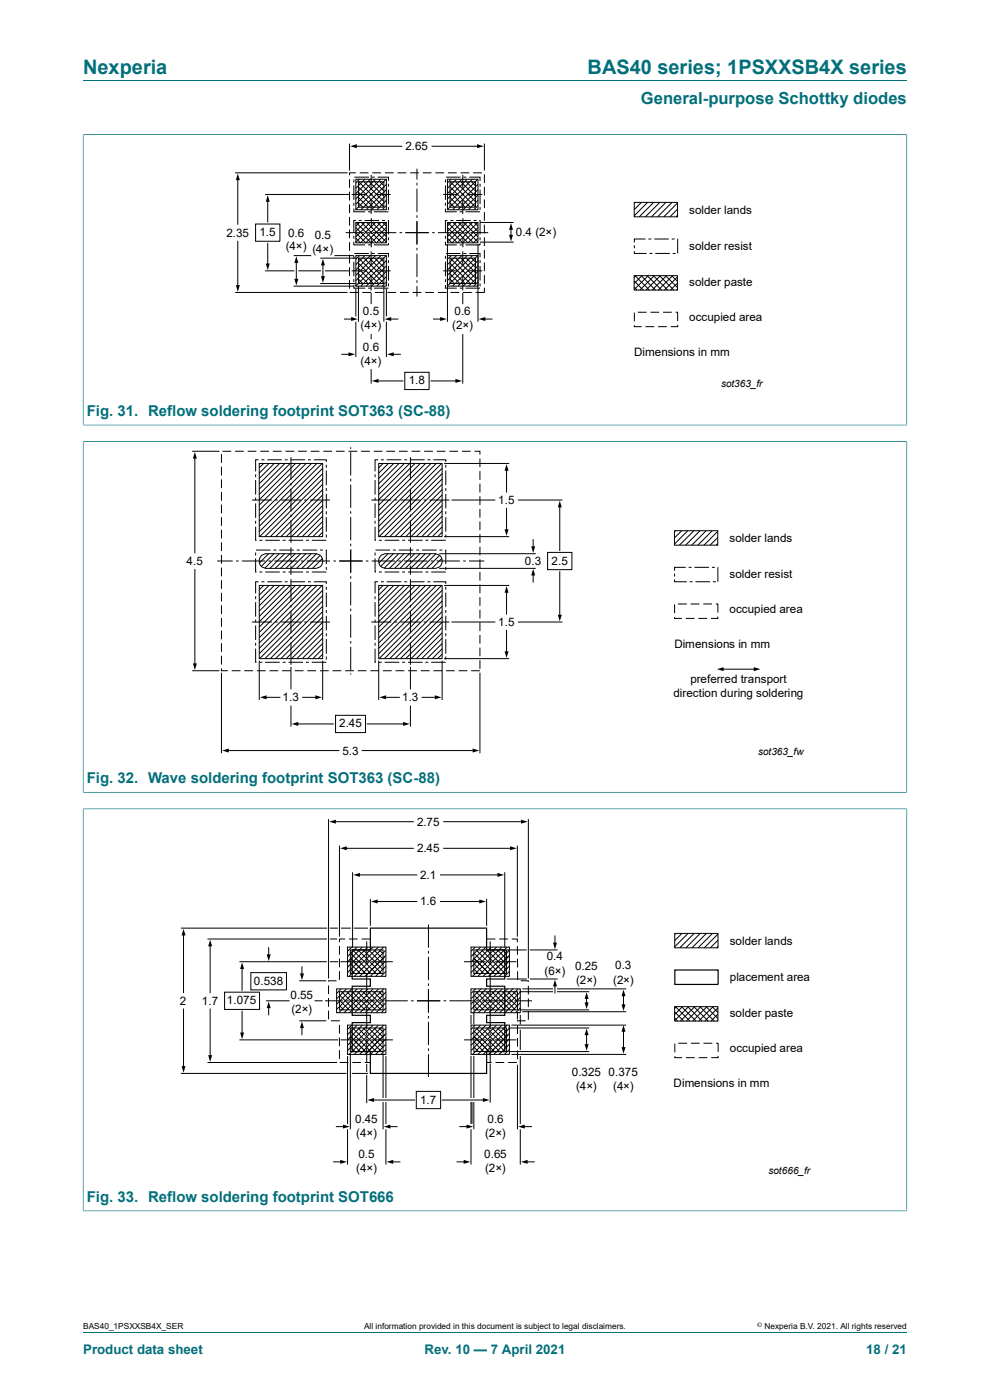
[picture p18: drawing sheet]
<svg xmlns="http://www.w3.org/2000/svg" width="210mm" height="297mm" viewBox="0 0 210 297" stroke-linecap="round" stroke-linejoin="round" font-family="sans-serif">
<defs><g id="words">
<g font-size="4.2" fill="#036f7b">
<text x="17.6" y="15.6">Nexperia</text>
<text x="124.6" y="15.6">BAS40 series; 1PSXXSB4X series</text>
</g>
<text font-size="3.5" fill="#036f7b" x="136" y="22">General-purpose Schottky diodes</text>
<g font-size="3.2" fill="#036f7b">
<text x="18.4" y="88.3">Fig. 31. Reflow soldering footprint SOT363 (SC-88)</text>
<text x="18.4" y="166.2">Fig. 32. Wave soldering footprint SOT363 (SC-88)</text>
<text x="18.4" y="255">Fig. 33. Reflow soldering footprint SOT666</text>
</g>
<g font-size="2.8" fill="#036f7b">
<text x="17.6" y="287.2">Product data sheet</text>
<text x="90.1" y="287.2">Rev. 10 — 7 April 2021</text>
<text x="183.7" y="287.2">18 / 21</text>
</g>
<g font-size="2.5">
<text x="86" y="31.9">2.65</text>
<text x="146.2" y="45.3">solder lands</text>
<text x="48" y="50.2">2.35</text>
<text x="55" y="50.1">1.5</text>
<text x="60.6" y="53.1">(4×) (4×)</text>
<text x="61.1" y="50.2">0.6</text>
<text x="66.8" y="50.7">0.5</text>
<text x="109.4" y="50">0.4 (2×)</text>
<text x="146.2" y="52.9">solder resist</text>
<text x="146.2" y="60.8">solder paste</text>
<text x="76.5" y="69.9">(4×)</text>
<text x="77" y="66.9">0.5</text>
<text x="95.9" y="69.9">(2×)</text>
<text x="96.4" y="66.9">0.6</text>
<text x="146.2" y="68.1">occupied area</text>
<text x="76.5" y="77.4">(4×)</text>
<text x="77" y="74.4">0.6</text>
<text x="134.5" y="75.6">Dimensions in mm</text>
<text x="86.7" y="81.5">1.8</text>
<text x="105.7" y="106.9">1.5</text>
<text x="39.6" y="119.8">4.5</text>
<text x="111.3" y="119.8">0.3</text>
<text x="117" y="119.8">2.5</text>
<text x="154.8" y="114.9">solder lands</text>
<text x="154.8" y="122.6">solder resist</text>
<text x="154.8" y="130">occupied area</text>
<text x="105.7" y="132.8">1.5</text>
<text x="143.1" y="137.4">Dimensions in mm</text>
<text x="60" y="148.8">1.3</text>
<text x="85.3" y="148.8">1.3</text>
<text x="142.9" y="147.8">direction during soldering</text>
<text x="146.4" y="144.8">preferred transport</text>
<text x="72" y="154.3">2.45</text>
<text x="72.7" y="160.1">5.3</text>
<text x="88.5" y="175.2">2.75</text>
<text x="88.5" y="180.8">2.45</text>
<text x="89.1" y="186.4">2.1</text>
<text x="89.1" y="192.1">1.6</text>
<text x="116" y="203.7">0.4</text>
<text x="154.8" y="200.4">solder lands</text>
<text x="53.9" y="208.9">0.538</text>
<text x="115.5" y="206.7">(6×)</text>
<text x="122" y="205.9">0.25</text>
<text x="122.2" y="208.8">(2×)</text>
<text x="130.1" y="208.7">(2×)</text>
<text x="130.5" y="205.6">0.3</text>
<text x="154.8" y="208">placement area</text>
<text x="38.2" y="213.2">2</text>
<text x="42.8" y="213.2">1.7</text>
<text x="48.1" y="213">1.075</text>
<text x="61.6" y="211.8">0.55</text>
<text x="61.8" y="214.8">(2×)</text>
<text x="154.8" y="215.8">solder paste</text>
<text x="154.8" y="223.2">occupied area</text>
<text x="121.3" y="228.3">0.325</text>
<text x="122.2" y="231.3">(4×)</text>
<text x="129.1" y="228.3">0.375</text>
<text x="130.1" y="231.3">(4×)</text>
<text x="142.9" y="230.6">Dimensions in mm</text>
<text x="75.3" y="238.2">0.45</text>
<text x="89.1" y="234.1">1.7</text>
<text x="103.4" y="238.2">0.6</text>
<text x="75.6" y="241.3">(4×)</text>
<text x="76" y="245.7">0.5</text>
<text x="102.7" y="245.7">0.65</text>
<text x="102.9" y="241.3">(2×)</text>
<text x="75.6" y="248.7">(4×)</text>
<text x="102.9" y="248.7">(2×)</text>
</g>
<g font-size="2.1">
<text x="152.9" y="82.2">sot363_fr</text>
<text x="160.8" y="160.1">sot363_fw</text>
<text x="163" y="249">sot666_fr</text>
</g>
<g font-size="1.8">
<text x="17.6" y="282">BAS40_1PSXXSB4X_SER</text>
<text x="77.2" y="282">All information provided in this document is subject to legal disclaimers.</text>
<text x="162.2" y="282">Nexperia B.V. 2021. All rights reserved</text>
</g>
<text font-size="1.4" x="160.6" y="281.6">©</text>
</g></defs>
<g fill="none" stroke="#036f7b" stroke-width=".21">
<path d="M17.6 17.1h174.8M17.6 28.6h174.8M17.6 28.5v61.7M192.4 28.5v61.7M17.6 93.7h174.8M17.6 90.2h174.8M17.6 93.6v74.5M192.4 93.6v74.5M17.6 171.6h174.8M17.6 168.1h174.8M17.6 171.5v85.5M192.4 171.5v85.5"/>
<path d="M17.6 256.9h174.8M17.6 282.6h174.8"/>
</g>
<g fill="none" stroke="#000" stroke-width=".21">
<path d="M49.9 36.7h23.8M50.4 37.9v9.7M74.1 30.5v5.7M74.1 38v1.8M75.1 38.1v.6M75.1 39.3v3.1M75.2 37.6h3.1M75.4 31h9.8M75.5 38h6.5v6.5h-6.5zM75.5 36.7h-1.4v.5M76 38.6h5.4v5.4h-5.4zM76 39.6l4.3 4.4"/>
<path d="M76.1 38.6l5.3 5.3M76.3 38l-.8 .8M76.3 36.7h1.9M77.2 38.6l4.2 4.1M77.4 38l-1.9 1.9M78.3 38.6l3.1 3M78.5 38l-3 3.1M78.7 37.1v3.2M78.9 37.6h.6M79 36.7h1.8M79.5 38.6l1.9 1.9M79.6 38l-4.1 4.2"/>
<path d="M80.1 37.6h2.3v.8M80.6 38.6l.8 .7M80.8 38l-5.3 5.3M81.7 36.7h1.8M81.9 38l-6.5 6.5M82 39.1l-5.4 5.4M82.4 39v.6M84.3 36.7h1.9M87 36.7h1.9M88.4 35.8v2.3M88.4 38.8v.5M89.7 36.7h1.8"/>
<path d="M91.7 31h9.8M92.4 36.7h1.8M94.5 38.1v.6M94.5 39.3v3.1M94.6 37.6h3.1M94.9 38h6.5v6.5h-6.5zM95 36.7h1.9M95.5 38.6h5.4v5.4h-5.4zM95.5 39.6l4.3 4.4M95.5 38.6l5.3 5.3M95.7 38l-.8 .8M96.6 38.6l4.2 4.1"/>
<path d="M96.8 38l-1.9 1.9M97.7 36.7h1.8M97.8 38.6l3 3M98 38l-3.1 3.1M98.2 37.1v3.2M98.3 37.6h.6M98.9 38.6l1.9 1.9M99.1 38l-4.2 4.2M99.5 37.6h2.3v.8M100 38.6l.8 .7M100.2 38l-5.3 5.3M100.4 36.7h1.8"/>
<path d="M101.3 38l-6.4 6.5M101.4 39.1l-5.4 5.4M101.8 39v.6M102.7 30.5v5.7M102.7 37v1.8M102.7 39.6v1.9M50.4 51.2v9.6M54.2 47.5h5.2v3.7h-5.2zM56.2 41.3h18M56.2 57.5h6.2M56.8 42.5v4.6M56.8 51.6v4.6"/>
<path d="M62.3 54.2h3.7M62.9 55.4v4M63.3 57.5h4.8M67.9 54.8h7.7M68.5 56v2.9M68.9 57.5h5.3M70.9 54.2h4.2M73.3 49.4h3.9M74.1 40.7v1.8M74.1 43.3v1.9M74.1 46v1.9M74.1 48.7v1.8"/>
<path d="M74.1 51.4v1.8M74.1 54v1.9M74.1 56.7v1.9M74.1 59.4v1.8M74.6 41.3h3.2M74.6 57.5h3.2M75.1 51.3v.7h2.4M75.1 44.3v.6h2.4M75.1 43v.6M75.1 50v.7M75.1 54.3v.6M75.1 55.5v3.1"/>
<path d="M75.1 59.2v.6M75.2 53.8h3.1M75.5 47.2h6.5v4.3h-6.5zM75.5 54.2h6.5v6.5h-6.5zM75.5 48.3l3.2 3.2M75.5 46.8h-.4v2.6M75.5 47.2l4.4 4.3 2.1-2.1M76 56.9l3.2 3.3M76 58l2.1 2.2M76 59.2l1 1M76 40.7l3.2 3.3M76 41.8l2.1 2.2"/>
<path d="M76 43l1 1M76 54.8h5.4v5.4h-5.4zM76 55.8l4.3 4.4M76.1 54.8l5.3 5.3M76.1 46.8h.6M76.3 47.2l-.8 .8M76.3 54.2l-.8 .8M76.7 47.2l4.3 4.3 1-1M77.2 54.8l4.2 4.1M77.3 46.8h3.1M77.4 47.2l-1.9 1.9M77.4 54.2l-1.9 1.9"/>
<path d="M77.8 47.2l4.2 4.2M77.9 49.4h.5M78.1 44.9h.6M78.1 52h.6M78.3 54.8l3.1 3M78.5 41.3h.5M78.5 57.5h.5M78.5 47.2l-3 3M78.5 54.2l-3 3.1M78.7 41v.5M78.7 42.2v3.2M78.7 53.3v3.2"/>
<path d="M78.7 57.2v.5M78.7 58.4v3.2M78.8 46.3v2.1M78.8 49.1v.5M78.8 50.3v2.2M78.9 53.8h.6M78.9 47.2l3.1 3M79.1 49.4h5M79.3 44.9h3.1M79.5 54.8l1.9 1.9M79.6 47.2l-4.1 4.2M79.6 54.2l-4.1 4.2"/>
<path d="M79.7 41.3h3.2M79.7 57.5h3.2M80.1 47.2l1.9 1.9M80.1 53.8h2.3v.8M80.6 54.8l.8 .7M80.8 47.2l-4.3 4.3-1-1M80.8 54.2l-5.3 5.3M81 46.8h.7M81.2 47.2l.8 .8M81.9 47.2l-4.3 4.3-2.1-2.1M81.9 54.2l-6.5 6.5M82 48.3l-3.3 3.2"/>
<path d="M82 55.3l-5.4 5.4M82 56.4l-4.3 4.3M82 57.6l-3.2 3.1M82 58.7l-2.1 2M82 59.8l-.9 .9M82 40.2l-4.3 4.3M82 41.4l-3.2 3.1M82 42.5l-2.1 2M82 43.6l-.9 .9M82.3 46.8h.1v2.9M82.4 51.6v.4h-3.1M82.4 40.2v3.1"/>
<path d="M82.4 43.9v.6M82.4 50.3v.7M82.4 55.2v.6M82.4 56.4v3.1M84.8 49.4h.5M86 49.4h5M88.4 40v5M88.4 45.7v.5M88.4 46.9v5M88.4 52.6v.5M88.4 53.8v5M88.4 59.5v.5"/>
<path d="M91.7 49.4h.5M92.9 49.4h4.9M94 41.3h3.2M94 57.5h3.2M94.5 44.3v.6h2.4M94.5 51.3v.7h2.4M94.5 43v.6M94.5 50v.7M94.5 54.3v.6M94.5 55.5v3.1M94.5 59.2v.6M94.6 53.8h3.1"/>
<path d="M94.9 47.2h6.5v4.3h-6.5zM94.9 54.2h6.5v6.5h-6.5zM94.9 48.3l3.3 3.2 3.2-3.2M94.9 51.8v16.5M94.9 46.8h-.4v2.6M95 47.2l4.3 4.3 2.1-2.1M95.4 40.7l3.2 3.3M95.4 41.8l2.1 2.2M95.4 43l1 1M95.4 56.9l3.2 3.3M95.4 58l2.1 2.2M95.4 59.2l1 1"/>
<path d="M95.5 54.8h5.4v5.4h-5.4zM95.5 55.8l4.3 4.4M95.5 54.8l5.3 5.3M95.5 46.8h.7M95.7 47.2l-.8 .8M95.7 54.2l-.8 .8M96.1 47.2l4.3 4.3M96.6 54.8l4.2 4.1M96.8 46.8h3.1M96.8 47.2l-1.9 1.9M96.8 54.2l-1.9 1.9M97.2 47.2l4.2 4.2"/>
<path d="M97.5 44.9h.6M97.5 52h.6M97.8 54.8l3 3M97.9 41.3h.5M97.9 57.5h.5M98 47.2l-3.1 3M98 54.2l-3.1 3.1M98.2 41v.5M98.2 42.2v3.2M98.2 53.3v3.2M98.2 57.2v.5M98.2 58.4v3.2"/>
<path d="M98.2 46.3v2.1M98.2 49.1v.5M98.2 50.3v2.2M98.3 53.8h.6M98.4 47.2l3 3M98.5 49.4h.6M98.7 44.9h3.1M98.9 54.8l1.9 1.9M99.1 47.2l-4.2 4.2M99.1 54.2l-4.2 4.2M99.1 41.3h3.2M99.1 57.5h3.2"/>
<path d="M99.5 47.2l1.9 1.9M99.5 53.8h2.3v.8M99.8 49.4h3.8M100 54.8l.8 .7M100.2 47.2l-4.3 4.3-1-1M100.2 54.2l-5.3 5.3M100.5 46.8h.6M100.6 47.2l.8 .8M101.3 47.2l-4.3 4.3-2.1-2.1M101.3 54.2l-6.4 6.5M101.4 50.5l-1 1M101.4 40.2l-4.3 4.3"/>
<path d="M101.4 41.4l-3.2 3.1M101.4 42.5l-2 2M101.4 43.6l-.9 .9M101.4 55.3l-5.4 5.4M101.4 56.4l-4.3 4.3M101.4 57.6l-3.2 3.1M101.4 58.7l-2 2M101.4 59.8l-.9 .9M101.4 51.8v16.5M101.7 46.8h.1v2.9M101.8 51.4h7.2M101.8 47.2h7.2"/>
<path d="M101.8 51.6v.4h-3.1M101.8 40.2v3.1M101.8 43.9v.6M101.8 50.3v.7M101.8 55.2v.6M101.8 56.4v3.1M102.7 42.3v1.9M102.7 45v1.8M102.7 47.7v1.8M102.7 50.3v1.9M102.7 53v1.9M102.7 55.7v1.8"/>
<path d="M102.7 58.4v1.8M108.4 48.5v1.7M134.5 58.5h9.2v3h-9.2zM134.5 59.6l2 1.9M134.5 42.9h9.2v3.1h-9.2zM134.6 53.3v.5h2.5M134.6 52v.7M134.7 58.5l3 3M134.8 42.9l-.3 .3M134.9 58.5l-.4 .4M136 58.5l3 3M136.1 42.9l-1.6 1.6"/>
<path d="M136.2 58.5l-1.7 1.7M136.9 50.7h-2.3v.7M137.3 58.5l3 3M137.4 42.9l-2.9 2.9M137.5 58.5l-3 3M137.5 50.7h.7M137.8 53.8h.6M138.6 58.5l3 3M138.7 42.9l-3.1 3.1M138.8 50.7h3.1M138.8 58.5l-3.1 3M139 53.8h3.1"/>
<path d="M139.9 58.5l3 3M140 42.9l-3.1 3.1M140.1 58.5l-3.1 3M141.2 58.5l2.5 2.5M141.3 42.9l-3.1 3.1M141.4 58.5l-3.1 3M142.5 58.5l1.2 1.2M142.5 50.7h.6M142.6 42.9l-3.1 3.1M142.7 58.5l-3.1 3M142.7 53.8h.6M143.7 58.8l-2.8 2.7"/>
<path d="M143.7 50.7v3.1M143.7 45.7l-.3 .3M143.7 44.4l-1.6 1.6M143.7 43.1l-2.9 2.9M49.9 62h23.8M62.3 60.7h12.8M67.9 60.2h7.7M72.5 75.2h1.7M73.1 67.7h1.7M74.2 62h1.8M75.1 60.5v.6h2.4M75.5 61.2v5.9"/>
<path d="M75.5 68.3v7.4M76 60.6v7.7M76.8 62h1.9M78.1 61.1h.6M78.7 62.1v2.4M78.7 70.9v1.1M78.7 78.3v3.1M79.3 61.1h3.1M79.5 62h1.9M81.4 60.6v7.7M82 61.2v5.9M82 68.3v7.4"/>
<path d="M82.2 62h1.8M82.4 60.1v.6M82.7 67.7h1.7M83.2 75.2h1.7M84.9 62h1.8M85.9 79h5.1v3.6h-5.1zM87.5 62h1.9M88.4 60.7v2.2M90.2 62h1.9M92 67.7h1.6M92.9 62h1.8M94.5 60.5v.6h2.4"/>
<path d="M95.5 62h1.9M97.5 61.1h.6M98.2 62.1v2.4M98.2 70.9v10.5M98.2 62h1.9M98.7 61.1h3.1M101.8 60.1v.6M102.7 67.7h1.7M102.7 61v1h-1.8M134.5 60.9l.7 .6M134.6 69v.3h1.5M134.6 66.3v1.9"/>
<path d="M135.3 66.2h1.8M136.9 69.3h1.9M138 66.2h1.8M139.6 69.3h1.9M140.6 66.2h1.9M143.3 66.2h.4v1.9M143.7 61.4l-.2 .1M143.7 60.1l-1.5 1.4M143.7 68.9v.4h-1.4M40.8 95.7h5.8M41.3 97v20.3M47 96.3v1.9"/>
<path d="M47 99v1.9M47.2 95.7h1.8M49.9 95.7h1.8M52.5 95.7h1.9M54.9 97.5h-.7v2.5M55 98.3h13.4v15.5h-13.4zM55.2 95.7h1.9M55.5 97.5h.6M55.9 98.3l-.9 .9M56.7 97.5h3.1M57.1 98.3l-2.1 2.1M57.9 95.7h1.8"/>
<path d="M58.2 98.3l-3.2 3.2M59.3 98.3l-4.3 4.3M60.4 97.5h.6M60.4 98.3l-5.4 5.5M60.6 95.7h1.8M61.6 98.3l-6.6 6.6M61.6 97.5h3.1M61.7 97v4.8M62.7 98.3l-7.7 7.7M63.2 95.7h1.9M63.8 98.3l-8.8 8.8M65 98.3l-10 10"/>
<path d="M65.3 97.5h.7M65.9 95.7h1.9M66.1 98.3l-11.1 11.1M66.6 97.5h2.6v.5M67.2 98.3l-12.2 12.2M68.3 98.3l-13.3 13.4M68.4 99.3l-13.4 13.5M68.6 95.7h1.8M69.2 98.6v.6M69.2 99.8v3.1M71.3 95.7h1.8M73.9 95.7h1.9"/>
<path d="M74.4 94.9v.3M74.4 95.9v5M76.6 95.7h1.9M79.3 95.7h1.8M80 80.8h5.5M80.2 97.5h-.6v2.5M80.3 98.3h13.5v15.5h-13.5zM80.8 97.5h.6M81.3 98.3l-1 .9M81.9 95.7h1.9M82 97.5h3.1M82.4 98.3l-2.1 2.1"/>
<path d="M83.5 98.3l-3.2 3.2M84.6 95.7h1.9M84.6 98.3l-4.3 4.3M85.7 97.5h.7M85.8 98.3l-5.5 5.5M86.9 98.3l-6.6 6.6M87 97.5h3.1M87.1 97v4.8M87.3 95.7h1.8M88 98.3l-7.7 7.7M89.2 98.3l-8.9 8.8M90 95.7h1.8"/>
<path d="M90.3 98.3l-10 10M90.7 97.5h.6M91.4 80.8h5.5M91.4 98.3l-11.1 11.1M91.9 97.5h2.7v.5M92.6 98.3l-12.3 12.2M92.6 95.7h1.9M93.7 98.3l-13.4 13.4M93.8 99.3l-13.5 13.5M94.2 98.3h13.8M94.6 98.6v.6M94.6 99.8v3.1"/>
<path d="M95.3 95.7h1.9M98 95.7h1.8M100.7 95.7h1.1v.7M101.8 97.3v1.8M101.8 99.9v1.9M107.4 99.6v4.8M46.1 119h3.3M47 101.7v1.8M47 104.4v1.8M47 107v1.9M47 109.7v1.9M47 112.4v1.8"/>
<path d="M47 115.1v1.8M47 117.7v1.9M50.1 119h.5M51.3 119h4.9M53.4 106.1h4.3M54.2 111.7v2.9h.2M54.2 118.5v2.8h.2M54.2 100.6v.6M54.2 101.8v3.1M54.2 105.6v.6M54.2 106.8v3.1M54.2 110.5v.6"/>
<path d="M54.2 117.2v.6M54.3 116.7h3.1M55 114.6h.6M55.4 117.9l.4-.2 .7-.2h10.4a1.56 1.56 0 0 1 1.5 1.5 1.56 1.56 0 0 1-1.5 1.6h-10.4a1.55 1.55 0 0 1-1.4-1 1.55 1.55 0 0 1 .3-1.7zM56.3 114.6h3M57 119h.5M57 117.5l-2 1.9M58 116.7h.6M58.1 117.5l-2.7 2.7M58.2 119h4.9M58.4 106.1h.5M59.2 117.5l-3 3"/>
<path d="M59.2 116.7h3.1M59.6 106.1h4.2M60 114.6h.6M60.4 117.5l-3.1 3.1M61.2 114.6h3.1M61.5 117.5l-3.1 3.1M61.7 116.1v2M61.7 118.8v.5M61.7 120v1.9M61.7 102.5v.5M61.7 103.7v4.8M61.7 109.2v.5"/>
<path d="M61.7 110.4v4.8M62.6 117.5l-3.1 3.1M62.9 116.7h.7M63.8 117.5l-3.2 3.1M63.8 119h.6M64.2 116.7h3.1M64.5 106.1h.6M64.9 117.5l-3.1 3.1M64.9 114.6h.6M65.1 119h4.9M65.8 106.1h4.2M66 117.5l-3.1 3.1"/>
<path d="M66.1 114.6h3.1M67.1 117.5l-3.1 3.1M67.9 116.7h.6M67.9 117.9l-2.7 2.7M68.4 118.5l-2.1 2.1M68.4 100.5l-13.3 13.3M68.4 101.6l-12.2 12.2M68.4 102.7l-11.1 11.1M68.4 103.9l-9.9 9.9M68.4 105l-8.8 8.8M68.4 106.1l-7.7 7.7M68.4 107.2l-6.5 6.6"/>
<path d="M68.4 108.4l-5.4 5.4M68.4 109.5l-4.3 4.3M68.4 110.6l-3.2 3.2M68.4 111.8l-2 2M68.4 112.9l-.9 .9M69.1 116.7l.1 3M69.2 103.5v.6M69.2 104.8v3.1M69.2 108.5v.6M69.2 109.7v3.1M69.2 113.4v.6M70.7 119h.5"/>
<path d="M71.9 119h5M74.4 101.6v.5M74.4 102.8v4.9M74.4 108.5v.5M74.4 109.7v4.9M74.4 115.3v.6M74.4 116.6v4.9M77.6 119h.5M78.8 106.1h4.2M78.9 119h4.9M79.6 111.7v2.9h.2M79.6 118.5v2.8h.2"/>
<path d="M79.6 100.6v.6M79.6 101.8v3.1M79.6 105.6v.6M79.6 106.8v3.1M79.6 110.5v.6M79.6 117.2v.6M79.6 116.7h3.1M80.4 114.6h.6M80.7 117.9l.4-.2 .8-.2h10.4a1.56 1.56 0 0 1 1.5 1.5 1.56 1.56 0 0 1-1.6 1.6h-10.3a1.55 1.55 0 0 1-1.5-1 1.55 1.55 0 0 1 .3-1.7zM81.6 114.6h3.1M82.3 117.5l-1.9 1.9M83.3 116.7h.7"/>
<path d="M83.5 117.5l-2.8 2.7M83.7 106.1h.5M84.5 119h.5M84.6 117.5l-3.1 3M84.6 116.7h3.1M84.9 106.1h4.3M85.3 114.6h.6M85.7 117.5l-3.1 3.1M85.7 119h5M86.5 114.6h3.1M86.8 117.5l-3.1 3.1M87.1 116.1v2"/>
<path d="M87.1 118.8v.5M87.1 120v1.9M87.1 102.5v.5M87.1 103.7v4.8M87.1 109.2v.5M87.1 110.4v4.8M88 117.5l-3.1 3.1M88.3 116.7h.6M89.1 117.5l-3.1 3.1M89.5 116.7h3.1M89.9 106.1h.5M90.2 117.5l-3.1 3.1"/>
<path d="M90.2 114.6h.7M91.1 106.1h4.2M91.4 117.5l-3.2 3.1M91.4 119h.5M91.5 114.6h3.1M92.5 117.5l-3.1 3.1M92.6 119h4.9M93.2 117.5h20.5M93.2 117.9l-2.7 2.7M93.2 116.7h.6M93.7 118.5l-2.1 2.1M93.8 106.1l-7.7 7.7"/>
<path d="M93.8 100.5l-13.4 13.3M93.8 101.6l-12.3 12.2M93.8 102.7l-11.1 11.1M93.8 103.9l-10 9.9M93.8 105l-8.9 8.8M93.8 107.2l-6.6 6.6M93.8 108.4l-5.5 5.4M93.8 109.5l-4.4 4.3M93.8 110.6l-3.2 3.2M93.8 111.8l-2.1 2M93.8 112.9l-1 .9M94.2 113.8h13.8"/>
<path d="M94.5 116.7l.1 3M94.6 103.5v.6M94.6 104.8v3.1M94.6 108.5v.6M94.6 109.7v3.1M94.6 113.4v.6M95.8 106.1h9.3M98.3 119h.5M99.5 119h3.2M101.8 102.6v1.9M101.8 105.3v1.8M101.8 108v1.8"/>
<path d="M101.8 110.6v1.9M101.8 113.3v1.9M101.8 116v1.8M101.8 118.7v1.8M107.4 107.8v4.8M109.9 106.1h9.4M113.1 114.5v1.7M116.2 117.2h5.1v3.7h-5.1zM118.7 107.3v9.5M143.1 112.6h9.2v3.1h-9.2zM143.3 112.6l-.2 .2M144.6 112.6l-1.5 1.5"/>
<path d="M145.9 112.6l-2.8 2.8M147.2 112.6l-3.1 3.1M148.5 112.6l-3.1 3.1M149.8 112.6l-3.1 3.1M151.1 112.6l-3.1 3.1M152.3 115.3l-.4 .4M152.3 114l-1.7 1.7M152.3 112.7l-3 3M41.3 120.8v20.2M47 120.4v1.9M47 123.1v1.8M47 125.8v1.8"/>
<path d="M47 128.4v1.9M47 131.1v1.9M47 133.8v1.8M47 136.4v1.9M47 139.1v1.9M53.4 132h4.3M54.2 137.6v2.9h.2M54.2 126.5v.6M54.2 127.7v3.1M54.2 131.4v.7M54.2 132.7v3.1M54.2 136.4v.6"/>
<path d="M54.9 123.4h-.7v2.5M55 124.2h13.4v15.5h-13.4zM55 121.3h.6M55.5 123.4h.6M55.9 124.2l-.9 .9M56.3 121.3h3M56.7 123.4h3.1M57.1 124.2l-2.1 2.1M58.2 124.2l-3.2 3.2M58.4 132h.5M59.3 124.2l-4.3 4.3M59.6 132h4.2"/>
<path d="M60 121.3h.6M60.4 123.4h.6M60.4 124.2l-5.4 5.4M61.2 121.3h3.1M61.6 124.2l-6.6 6.6M61.6 123.4h3.1M61.7 122.9v4.7M61.7 128.3v.6M61.7 129.6v4.7M61.7 135v.6M61.7 136.3v4.7M62.7 124.2l-7.7 7.7"/>
<path d="M63.8 124.2l-8.8 8.8M64.5 132h.6M64.9 121.3h.6M65 124.2l-10 10M65.3 123.4h.7M65.8 132h4.2M66.1 124.2l-11.1 11.1M66.1 121.3h3.1M66.6 123.4h2.6v.5M67.2 124.2l-12.2 12.2M68.3 124.2l-13.3 13.3M68.4 125.2l-13.4 13.5"/>
<path d="M68.4 126.3l-13.3 13.4M68.4 127.5l-12.2 12.2M68.4 128.6l-11.1 11.1M68.4 129.7l-9.9 10M68.4 130.9l-8.8 8.8M68.4 132l-7.7 7.7M68.4 133.1l-6.5 6.6M68.4 134.3l-5.4 5.4M68.4 135.4l-4.3 4.3M68.4 136.5l-3.2 3.2M68.4 137.6l-2 2.1M68.4 138.8l-.9 .9"/>
<path d="M69.2 120.3v.6M69.2 124.5v.6M69.2 125.7v3.1M69.2 129.4v.6M69.2 130.6v3.1M69.2 134.4v.6M69.2 135.6v3.1M69.2 139.3v.6M74.4 122.2v.6M74.4 123.5v4.9M74.4 129.1v.5M74.4 130.4v4.9"/>
<path d="M74.4 136v.5M74.4 137.2v5M78.8 132h4.2M79.6 137.6v2.9h.2M79.6 126.5v.6M79.6 127.7v3.1M79.6 131.4v.7M79.6 132.7v3.1M79.6 136.4v.6M80.2 123.4h-.6v2.5M80.3 124.2h13.5v15.5h-13.5zM80.4 121.3h.6"/>
<path d="M80.8 123.4h.6M81.3 124.2l-1 .9M81.6 121.3h3.1M82 123.4h3.1M82.4 124.2l-2.1 2.1M83.5 124.2l-3.2 3.2M83.7 132h.5M84.6 124.2l-4.3 4.3M84.9 132h4.3M85.3 121.3h.6M85.7 123.4h.7M85.8 124.2l-5.5 5.4"/>
<path d="M86.5 121.3h3.1M86.9 124.2l-6.6 6.6M87 123.4h3.1M87.1 122.9v4.7M87.1 128.3v.6M87.1 129.6v4.7M87.1 135v.6M87.1 136.3v4.7M88 124.2l-7.7 7.7M89.2 124.2l-8.9 8.8M89.9 132h.5M90.2 121.3h.7"/>
<path d="M90.3 124.2l-10 10M90.7 123.4h.6M91.1 132h4.2M91.4 124.2l-11.1 11.1M91.5 121.3h3.1M91.9 123.4h2.7v.5M92.6 124.2l-12.3 12.2M93.2 120.6h20.4M93.7 124.2l-13.4 13.3M93.8 125.2l-13.5 13.5M93.8 126.3l-13.4 13.4M93.8 127.5l-12.3 12.2"/>
<path d="M93.8 128.6l-11.1 11.1M93.8 129.7l-10 10M93.8 130.9l-8.9 8.8M93.8 132l-7.7 7.7M93.8 133.1l-6.6 6.6M93.8 134.3l-5.5 5.4M93.8 135.4l-4.4 4.3M93.8 136.5l-3.2 3.2M93.8 137.6l-2.1 2.1M93.8 138.8l-1 .9M94.2 139.7h13.8M94.2 124.2h13.8"/>
<path d="M94.6 120.3v.6M94.6 124.5v.6M94.6 125.7v3.1M94.6 129.4v.6M94.6 130.6v3.1M94.6 134.3v.7M94.6 135.6v3.1M94.6 139.3v.6M95.8 132h9.3M101.8 121.3v1.9M101.8 124v1.9M101.8 126.7v1.8"/>
<path d="M101.8 129.3v1.9M101.8 132v1.9M101.8 134.7v1.8M101.8 137.4v1.8M107.4 125.5v4.8M107.4 133.7v4.7M109.9 132h9.4M113.1 121.8v1.7M118.7 121.3v9.4M143.1 122.9v.5h2.6M143.1 130.9v.3h1.5M143.1 121.7v.6"/>
<path d="M143.1 128.2v1.9M143.8 128.1h1.9M145.5 120.4h-2.4v.7M145.5 131.2h1.8M146.1 120.4h.6M146.3 123.4h.6M146.5 128.1h1.9M147.3 120.4h3.1M147.5 123.4h3.1M148.1 131.2h1.9M149.2 128.1h1.8M151 120.4h.6"/>
<path d="M151.2 123.4h.6M151.8 128.1h.5v1.9M152.3 120.4v3M152.3 130.8v.4h-1.5M40.8 142.3h5.8M47 141.8v.5h1.3M47 142.7v17.1M48.2 159.2h23.7M49.2 142.3h1.8M51.8 142.3h1.9M54.5 142.3h1.9M55 140.1v8.4"/>
<path d="M55 140.5h.6M56.3 140.5h3M56.3 147.9h3.1M57.2 142.3h1.8M59.8 142.3h1.9M60 140.5h.6M61.2 140.5h3.1M61.7 141.5v4.7M61.7 149.7v4.4M62.5 142.3h1.9M63 153.6h7.7M64.2 147.9h3"/>
<path d="M64.9 140.5h.6M65.2 142.3h1.8M66.1 140.5h3.1M67.9 142.3h1.8M68.4 140.1v8.4M70.5 142.3h1.9M71.2 151.7h6.3v3.7h-6.3zM73.2 142.3h1.9M74.4 142.9v.2M75.9 142.3h1.8M76.8 159.2h23.7M77.9 153.6h7.9"/>
<path d="M78.6 142.3h1.8M80.3 140.1v8.4M80.4 140.5h.6M81.2 142.3h1.9M81.6 140.5h3.1M81.6 147.9h3.1M83.9 142.3h1.9M85.3 140.5h.6M86.5 140.5h3.1M86.6 142.3h1.8M87.1 141.5v4.7M87.1 149.7v4.4"/>
<path d="M89.3 142.3h1.8M89.5 147.9h3M90.2 140.5h.7M91.5 140.5h3.1M91.9 142.3h1.9M93.8 140.1v8.4M94.6 142.3h1.9M97.3 142.3h1.8M100 142.3h1.8M101.8 140v1.9M101.8 142.7v17.1M152.9 142h7.3"/>
<path d="M69.7 173.8v33.8M71 174.3h16.7M72 179.4v19.3M73.3 180h14.4M94.1 180h14.4M94.1 174.3h16.7M109.7 179.4v19.3M112.1 173.8v33.8M38.4 196.9h31M38.9 198.2v12.4M44 199.2h25.4M70 196.9h1.7"/>
<path d="M70 199.2h1.5M72.3 196.9h2.1M73.2 199.2h-1.2v.7M74 199.2h1.9M74.8 185v16M75.1 196.9h3M76.1 185.6h12.3M76.7 199.2h1.9M77.8 199.7v4.9M78.6 190.7v5.7M79.8 191.3h8.6M90.9 196.1v4.9"/>
<path d="M93.4 191.3h8.6M93.4 185.6h12.4M103.2 199.2h1.9M103.2 190.7v5.7M104 199.7v4.9M105.9 199.2h1.8M107.1 185v16M108.6 199.2h1.1v.7M117.7 198.6v1.7M143.1 198h9.2v3.1h-9.2zM143.4 198l-.3 .2M144.7 198l-1.6 1.5"/>
<path d="M146 198l-2.9 2.8M147.2 198l-3 3.1M148.5 198l-3 3.1M149.8 198l-3 3.1M151.1 198l-3 3.1M152.3 199.5l-1.6 1.6M152.3 198.2l-2.9 2.9M38.9 214.1v12.3M44.6 200.5v10.1M44.6 214.1v10M47.6 210.5h7.5v3.6h-7.5zM50.8 204h18.5"/>
<path d="M51.3 205.3v4.8M51.3 214.5v4.8M53.2 206.3h7.6v3.7h-7.6zM56.4 212.3h5M57 201.1v1.7M57 213.6v1.7M63.5 216.6h5.7M63.5 208.1h5.7M64 205.1v1.7M64 217.8v1.7M66.7 212.3h1.7M68.9 212.3h3.8"/>
<path d="M69.7 209.1v1.8M69.7 211.7v1.9M69.7 214.4v1.8M70 204h1.7M70.2 216.6h1.8M71.4 208.1h-1.7v.1M71.4 209.8h10.5v5h-10.5zM72 210.4h9.3v3.8h-9.3zM72 211.1l3.2 3.1M72 212.2l2 2M72 213.3l.9 .9M72 200.7v1.8"/>
<path d="M72 203.3v1.9M72 206v1.9M72 217.4v1.9M72.2 204h4.6M72.4 209.8l-1 1M72.5 210.4l3.8 3.8M73.4 212.3h.6M73.5 209.8l-2.1 2.1M73.6 210.4l3.8 3.8M73.7 200.9h8.2v6.2h-8.2zM73.7 217.5h8.2v6.2h-8.2zM74.3 201.5h7v5h-7z"/>
<path d="M74.3 218.1h7v5h-7zM74.3 202.2l4.4 4.3M74.3 203.3l3.2 3.2M74.3 204.4l2.1 2.1M74.3 205.6l1 .9M74.3 218.7l4.4 4.4M74.3 219.9l3.2 3.2M74.6 200.9l-.9 .9M74.6 217.5l-.9 .9M74.6 209.8l-3.2 3.2M74.7 212.3h4.9M74.7 210.4l3.9 3.8"/>
<path d="M74.8 201.5l5 5M74.8 218.1l5 5M75.7 200.9l-2 2M75.7 217.5l-2 2M75.8 209.8l-4.4 4.4M75.8 210.4l3.9 3.8M75.9 201.5l5 5M75.9 218.1l5 5M76.9 200.9l-3.2 3.2M76.9 217.5l-3.2 3.1M76.9 209.8l-5.1 5M77 210.4l3.8 3.8"/>
<path d="M77.1 201.5l4.2 4.2M77.1 218.1l4.2 4.2M77.5 204h.6M77.8 205.3v.6M77.8 206.6v4.9M77.8 212.2v.6M77.8 213.5v4.9M77.8 219.1v.5M78 200.9l-4.3 4.3M78 217.5l-4.3 4.2M78 209.8l-5 5M78.1 210.4l3.2 3.1"/>
<path d="M78.2 201.5l3.1 3.1M78.2 218.1l3.1 3.1M78.8 204h4.5M79.1 200.9l-5.4 5.4M79.1 217.5l-5.4 5.4M79.2 209.8l-5.1 5M79.2 210.4l2.1 2M79.3 201.5l2 2M79.3 218.1l2 1.9M80.3 200.9l-6.3 6.2M80.3 217.5l-6.3 6.2M80.3 209.8l-5.1 5"/>
<path d="M80.3 212.3h.6M80.4 210.4l.9 .9M80.4 201.5l.9 .8M80.4 218.1l.9 .8M81.4 200.9l-6.2 6.2M81.4 217.5l-6.2 6.2M81.4 209.8l-5 5M81.6 212.3h4.9M81.9 210.5l-4.4 4.3M81.9 211.6l-3.3 3.2M81.9 212.7l-2.2 2.1M81.9 213.9l-1 .9"/>
<path d="M81.9 201.6l-5.6 5.5M81.9 202.7l-4.5 4.4M81.9 203.8l-3.3 3.3M81.9 205l-2.2 2.1M81.9 206.1l-1.1 1M81.9 218.1l-5.6 5.6M81.9 219.3l-4.5 4.4M87.2 212.3h.5M88.4 212.3h5M90.9 201.8v.5M90.9 203v4.9M90.9 208.6v.6"/>
<path d="M90.9 209.9v4.9M90.9 215.5v.6M90.9 216.8v4.9M94.1 212.3h.5M95.3 212.3h5M98.4 204h4.6M99.9 209.8h10.5v5h-10.5zM99.9 215.3v2M99.9 200.9h8.2v6.2h-8.2zM99.9 217.5h8.2v6.2h-8.2zM100.5 201.5h7v5h-7zM100.5 218.1h7v5h-7z"/>
<path d="M100.5 210.4h9.3v3.8h-9.3zM100.5 211.1l3.2 3.1M100.5 212.2l2 2M100.5 213.3l.9 .9M100.5 214.7v2.6M100.5 202.2l4.4 4.3M100.5 203.3l3.2 3.2M100.5 204.4l2.1 2.1M100.5 205.6l1 .9M100.5 218.7l4.4 4.4M100.5 219.9l3.2 3.2M100.8 200.9l-.9 .9"/>
<path d="M100.8 217.5l-.9 .9M100.9 209.8l-1 1M101 210.4l3.8 3.8M101 212.3h.5M101 201.5l5 5M101 218.1l5 5M101.9 200.9l-2 2M101.9 217.5l-2 2M102 209.8l-2.1 2.1M102.1 210.4l3.8 3.8M102.1 201.5l5 5M102.1 218.1l5 5"/>
<path d="M102.2 212.3h5M103.1 200.9l-3.2 3.2M103.1 217.5l-3.2 3.1M103.1 209.8l-3.2 3.2M103.2 210.4l3.9 3.8M103.3 201.5l4.2 4.2M103.3 218.1l4.2 4.2M103.7 204h.5M104 205.3v.6M104 206.6v4.9M104 212.2v.6M104 213.5v4.9"/>
<path d="M104 219.1v.5M104.2 200.9l-4.3 4.3M104.2 217.5l-4.3 4.2M104.3 209.8l-4.4 4.4M104.3 210.4l3.9 3.8M104.4 201.5l3.1 3.1M104.4 218.1l3.1 3.1M105 204h4.5M105.3 200.9l-5.4 5.4M105.3 217.5l-5.4 5.4M105.4 209.8l-5.1 5M105.5 210.4l3.8 3.8"/>
<path d="M105.5 201.5l2 2M105.5 218.1l2 1.9M106.5 200.9l-6.3 6.2M106.5 217.5l-6.3 6.2M106.5 209.8l-5 5M106.6 210.4l3.2 3.1M106.6 201.5l.9 .8M106.6 218.1l.9 .8M107.5 207.7h4.2M107.5 201.5h4.2M107.6 200.9l-6.2 6.2M107.6 217.5l-6.2 6.2"/>
<path d="M107.7 209.8l-5.1 5M107.7 210.4l2.1 2M107.9 212.3h.5M107.9 218.1h17.1M108.1 201.6l-5.6 5.5M108.1 202.7l-4.5 4.4M108.1 203.8l-3.3 3.3M108.1 205l-2.2 2.1M108.1 206.1l-1.1 1M108.1 218.1l-5.6 5.6M108.1 219.3l-4.5 4.4M108.5 217.5h24.3"/>
<path d="M108.8 209.8l-5.1 5M108.9 210.4l.9 .9M109.1 212.3h3.7M109.7 200.7l.1 1.9M109.8 214.7v1.6M109.8 203.4v1.8M109.8 217.5v1.9M109.8 206.1v1.8M109.9 209.8l-5 5M110.2 214.2h14.8M110.2 210.4h7.1M110.4 210.5l-4.4 4.3"/>
<path d="M110.4 211.6l-3.3 3.2M110.4 212.7l-2.2 2.1M110.4 213.9l-1 .9M110.4 215.3v2M110.4 218.5v4.3M110.5 208.1h1.6v.2M110.8 214.6h22M110.8 209.8h6.5M111.5 216.6h-1.7v.1M112.1 209.1v1.9M112.1 211.8v1.9M112.1 214.5v1.8"/>
<path d="M112.4 201.5h5.9M112.4 207.7h5.9M117.7 209v1.7M118.2 210.4h6.8M118.2 209.8h14.6M124.4 211.6v1.7M124.4 219.3v2.9M132.3 211.1v2.6M132.3 218.6v4.2M143.1 213.6h9.2v3h-9.2zM143.1 214.7l1.9 1.9M143.1 216l.6 .6"/>
<path d="M143.3 213.6l3 3M143.5 213.6l-.4 .3M144.6 213.6l3 3M144.8 213.6l-1.7 1.6M145.9 213.6l3 3M146.1 213.6l-3 2.9M147.2 213.6l3 3M147.4 213.6l-3.1 3M148.5 213.6l3 3M148.7 213.6l-3.1 3M149.8 213.6l2.5 2.5M150 213.6l-3.1 3"/>
<path d="M151.1 213.6l1.2 1.2M151.3 213.6l-3.1 3M152.3 216.4l-.2 .2M152.3 215.1l-1.5 1.5M152.3 213.8l-2.8 2.8M152.3 200.7l-.3 .4M38.4 227.7h35.1M44 225.4h27.5M50.8 220.6h20.9M71.4 239h1.6M72 220.1v1.9M72 222.8v1.8"/>
<path d="M72.1 225.4h1.8M72.2 220.6h4.6M73.7 224.1v14.3M73.7 239.6v7.4M74.3 223.5v16.1M74.3 221l2.1 2.1M74.3 222.1l1 1M74.6 227.7h3.5M74.7 225.4h1.9M77.4 225.4h1.2M77.5 220.6h.6M77.8 220.3v5"/>
<path d="M77.8 225.7v1.7M77.8 228v6M78.8 220.6h4.5M79.1 233.4h8.8M81.3 223.5v9.4M81.3 233.8v5.8M81.9 220.4l-3.3 3.3M81.9 221.5l-2.2 2.2M81.9 222.6l-1.1 1.1M81.9 224.1v8.8M81.9 233.8v4.6M81.9 239.6v7.4"/>
<path d="M82.5 239h1.7M88.3 231.5h5.2v3.7h-5.2zM90.9 222.4v.5M90.9 223.7v4.8M93.8 233.4h8.9M97.5 239h1.7M98.4 220.6h4.6M99.9 224v8.9M99.9 233.8v4.6M99.9 239.6v7.4M100.1 233.8v4.6M100.5 224v8.9"/>
<path d="M100.5 233.8v5.8M100.5 221l2.1 2.1M100.5 222.1l1 1M103.2 225.4h1.1M103.7 220.6h.5M104 220.3v5M104 225.6v8.3M105 220.6h4.5M105.1 225.4h1.9M107.8 225.4h1.8M107.9 223.1h17.1M108.1 220.4l-3.3 3.3"/>
<path d="M108.1 221.5l-2.2 2.2M108.1 222.6l-1.1 1.1M108.5 223.7h24.3M109.8 225.9v13.7M109.8 220.2v1.8M109.8 222.9v1.8M110.4 224v14.4M110.4 239.6v7.4M111 239h1.7M143.1 224.1v.3h1.6M143.1 221.4v1.8M143.9 221.3h1.8"/>
<path d="M145.5 224.4h1.9M146.6 221.3h1.8M148.2 224.4h1.8M149.2 221.3h1.9M151.9 221.3h.4v1.9M152.3 224v.4h-1.4M70.8 246.5h1.7M83.1 246.5h1.7M96.9 246.5h1.7M111.6 246.5h1.7"/>
</g>
<g fill="#000">
<path d="M50.4 36.8l.5 1.4h-.9zM74.3 31l1.4-.4v.8zM101.2 30.6l1.4 .4-1.4 .4zM56.8 41.4l.4 1.4h-.8zM56.4 55.9h.8l-.4 1.4zM62.9 54.4l.4 1.4h-.9zM62.4 59.2h.9l-.4 1.4zM68.5 54.9l.4 1.4h-.8zM68.1 58.6h.8l-.4 1.4zM108.4 47.3l.4 1.5h-.8zM108 49.8h.8l-.4 1.4zM50 60.5h.9l-.5 1.4z"/>
<path d="M73.9 74.7l1.4 .5-1.4 .4zM74.5 67.3l1.4 .4-1.4 .4zM81.6 67.7l1.4-.4v.8zM82.1 75.2l1.4-.5v.9zM93.4 67.3l1.4 .4-1.4 .4zM101.5 67.7l1.4-.4v.8zM41.3 95.9l.5 1.4h-.9zM78.9 80.8l1.4-.4v.8zM96.6 80.4l1.4 .4-1.4 .4zM107.4 98.5l.5 1.4h-.9zM107 112.3h.9l-.5 1.4zM112.7 115.9h.8l-.4 1.4z"/>
<path d="M118.7 106.2l.5 1.4h-.9zM107.4 124.3l.5 1.5h-.9zM107 138.2h.9l-.5 1.4zM113.1 120.7l.4 1.4h-.8zM118.3 130.4h.9l-.5 1.4zM40.9 140.7h.9l-.5 1.5zM47.1 159.2l1.4-.4v.8zM55.1 147.9l1.4-.4v.9zM61.9 153.6l1.4-.5v.9zM66.9 147.5l1.4 .4-1.4 .5zM80.5 147.9l1.4-.4v.9zM85.5 153.1l1.4 .5-1.4 .4z"/>
<path d="M92.2 147.5l1.4 .4-1.4 .5zM100.3 158.8l1.4 .4-1.4 .4zM152.1 142l1.4-.5v.9zM159.9 141.5l1.4 .5-1.4 .4zM69.8 174.3l1.4-.4v.8zM72.1 180l1.5-.5v.9zM108.2 179.5l1.4 .5-1.4 .4zM110.5 173.9l1.4 .4-1.4 .4zM38.9 197l.5 1.4h-.9zM74.9 185.6l1.4-.4v.8zM78.7 191.3l1.4-.5v.9zM101.7 190.8l1.4 .5-1.4 .4z"/>
<path d="M105.5 185.2l1.4 .4-1.4 .4zM117.3 200h.9l-.5 1.4zM44.6 199.3l.4 1.5h-.8zM51.3 204.2l.5 1.4h-.9zM50.9 219.1h.9l-.5 1.4zM57 212.5l.4 1.4h-.8zM56.6 202.5h.8l-.4 1.4zM64 216.7l.5 1.4h-.9zM63.6 206.5h.9l-.5 1.4zM117.7 207.8l.5 1.4h-.9zM124.4 210.5l.5 1.4h-.9zM124.4 218.2l.5 1.4h-.9z"/>
<path d="M124 212.7h.9l-.5 1.4zM132.3 209.9l.4 1.4h-.9zM131.8 213.1h.9l-.4 1.4zM132.3 217.5l.4 1.4h-.9zM38.5 226.2h.9l-.5 1.4zM44.2 223.8h.8l-.4 1.5zM72.8 238.6l1.4 .4-1.4 .4zM77.9 233.4l1.4-.5v.9zM81.4 239l1.4-.4v.8zM99 238.6l1.4 .4-1.4 .4zM102.4 232.9l1.4 .5-1.4 .4zM109.9 239l1.4-.4v.8z"/>
<path d="M124 221.5h.9l-.5 1.4zM131.8 222.1h.9l-.4 1.4zM72.2 246.1l1.4 .4-1.4 .4zM82 246.5l1.4-.4v.8zM98.4 246.1l1.4 .4-1.4 .4zM110.5 246.5l1.4-.4v.8z"/>
</g>
<path d="M78.6 196.9h24.6v4.6h3.9v6.2h-3.9v1.5h3.9v6.2h-3.9v1.5h3.9v6.2h-3.9v4.6h-24.6v-4.6h-3.9v-6.2h3.9v-1.5h-3.9v-6.2h3.9v-1.5h-3.9v-6.2h3.9zM143.1 205.8h9.2v3h-9.2z" fill="none" stroke="#000" stroke-width=".25"/>
<use href="#words"/>
</svg>
